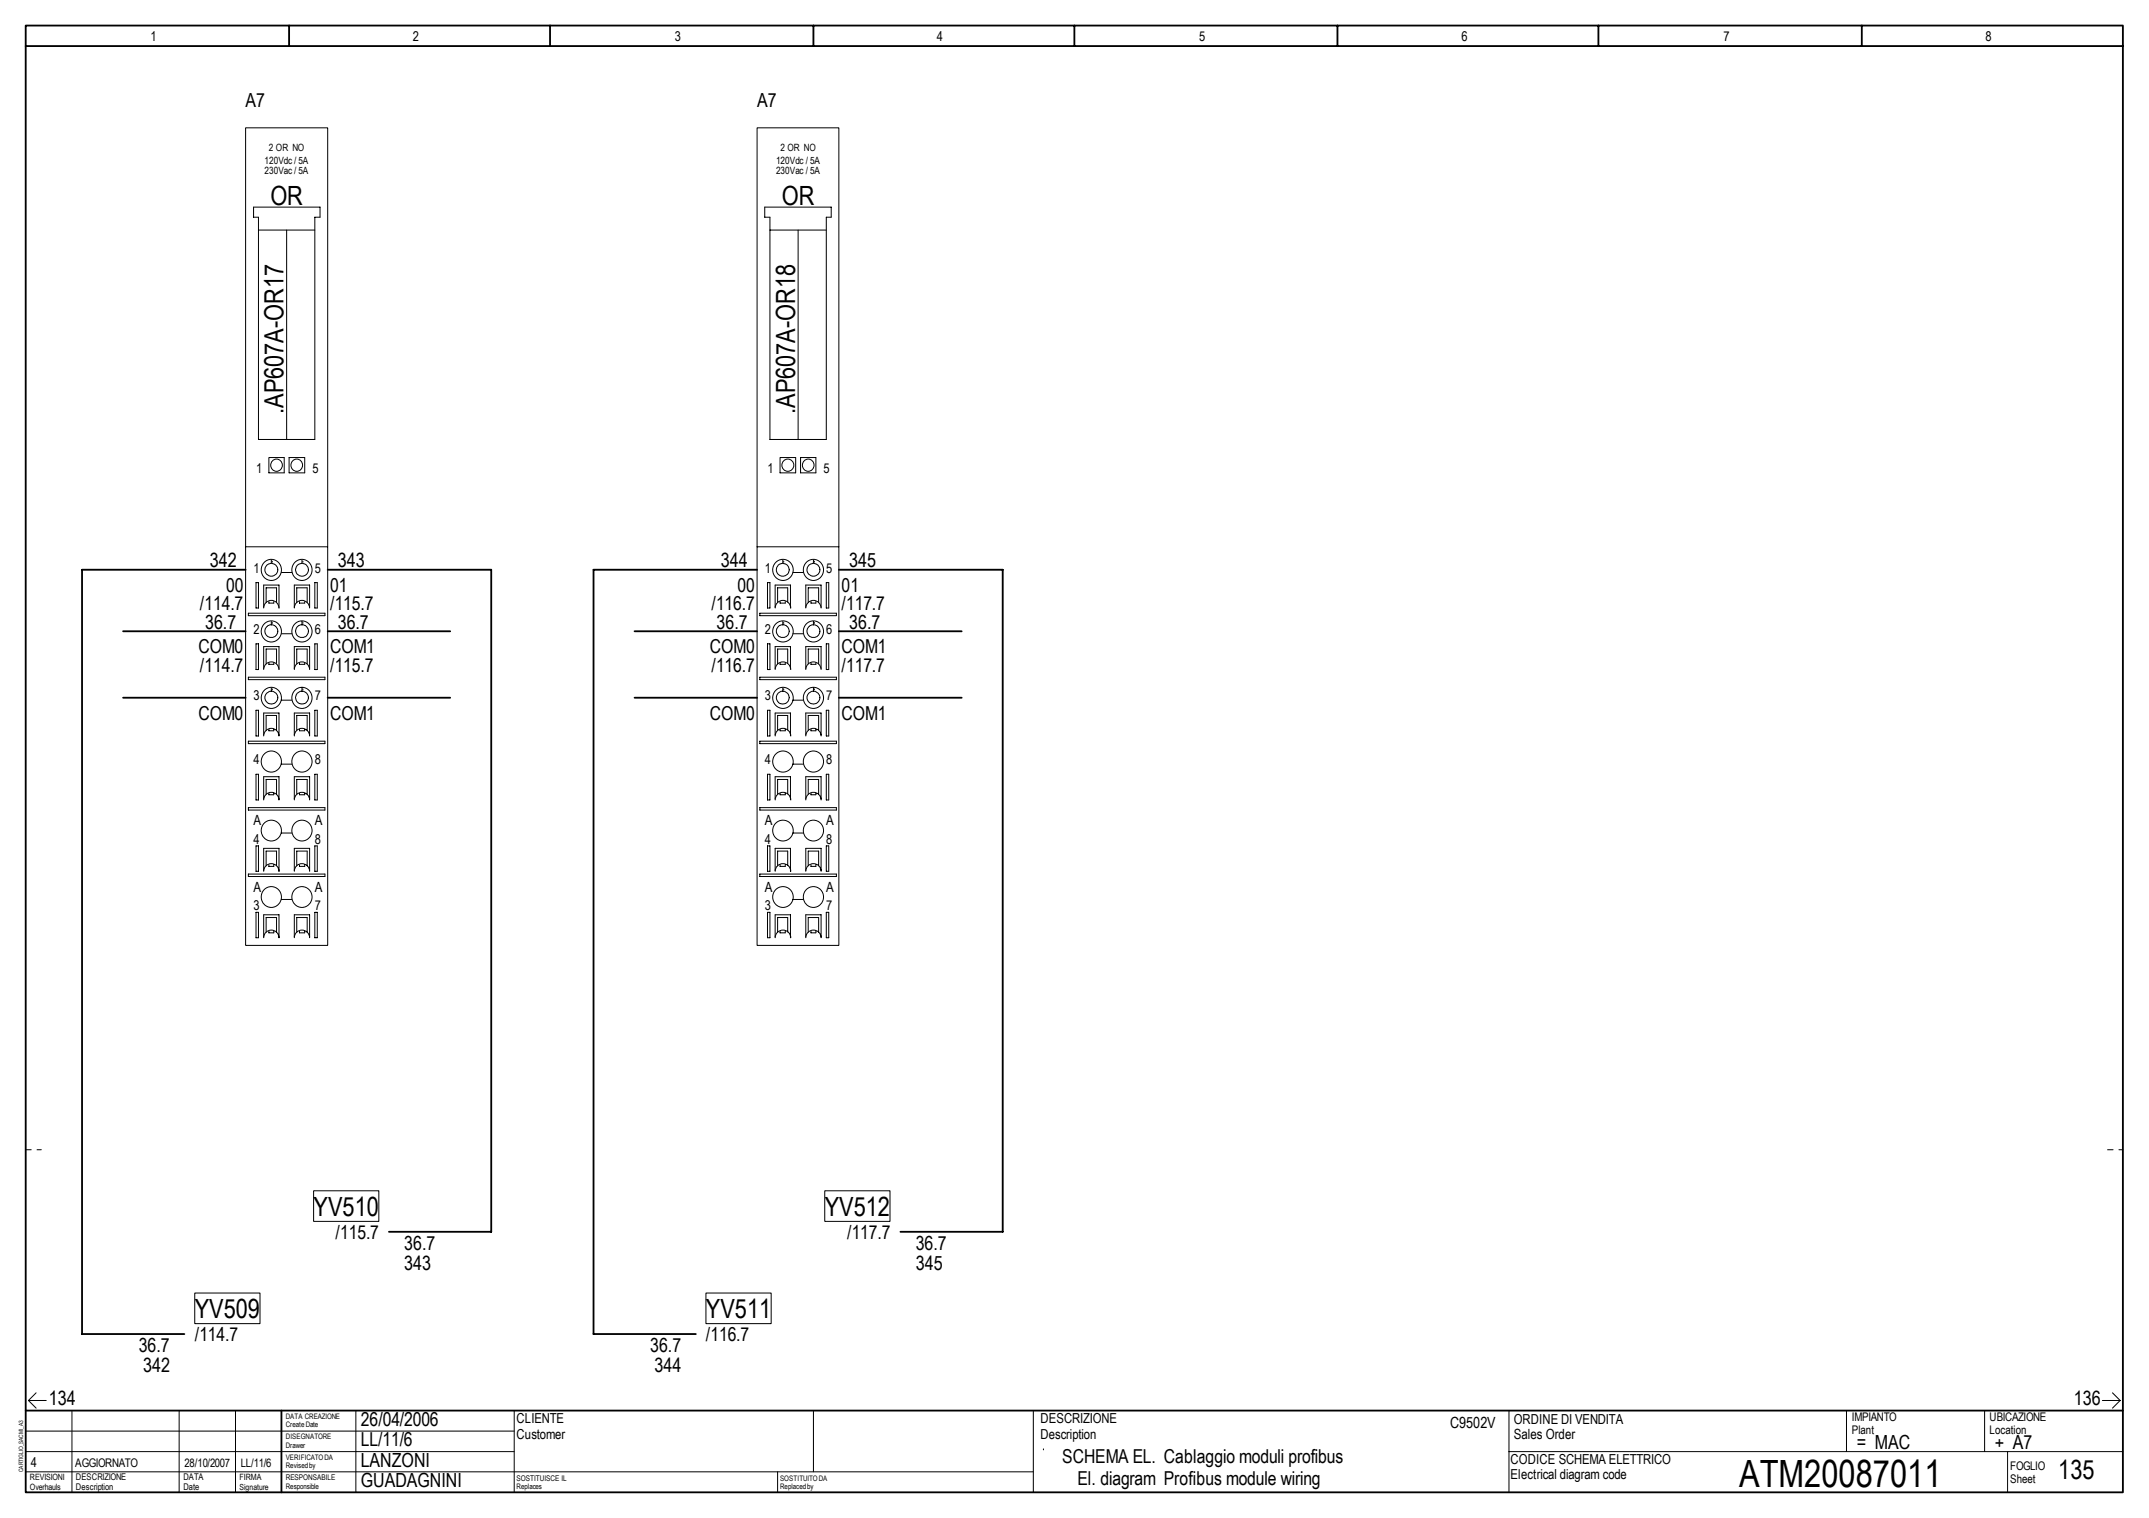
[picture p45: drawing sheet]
<svg xmlns="http://www.w3.org/2000/svg" width="297mm" height="210mm" viewBox="0 0 297 210" stroke-linecap="round" stroke-linejoin="round" font-family="sans-serif">
<defs><g id="words">
<text font-size="5.2" x="240.4" y="205.6">ATM20087011</text>
<g font-size="3.7">
<text x="37.4" y="28.3">OR</text>
<text x="108.1" y="28.3">OR</text>
<text x="39.2" y="57.3" transform="rotate(-90 39.2 57.3)">.AP607A-OR17</text>
<text x="109.9" y="57.3" transform="rotate(-90 109.9 57.3)">.AP607A-OR18</text>
<text x="43.3" y="168.1">YV510</text>
<text x="114" y="168.1">YV512</text>
<text x="26.9" y="182.2">YV509</text>
<text x="97.6" y="182.2">YV511</text>
<text x="284.5" y="204.6">135</text>
</g>
<g font-size="2.7">
<text x="33.9" y="14.9">A7</text>
<text x="104.6" y="14.9">A7</text>
<text x="29" y="78.5">342</text>
<text x="31.2" y="81.9">00</text>
<text x="45.6" y="81.9">01</text>
<text x="46.7" y="78.5">343</text>
<text x="99.6" y="78.5">344</text>
<text x="101.9" y="81.9">00</text>
<text x="116.3" y="81.9">01</text>
<text x="117.4" y="78.5">345</text>
<text x="27.6" y="84.3">/114.7</text>
<text x="28.4" y="86.9">36.7</text>
<text x="45.6" y="84.3">/115.7</text>
<text x="46.7" y="86.9">36.7</text>
<text x="98.3" y="84.3">/116.7</text>
<text x="99.1" y="86.9">36.7</text>
<text x="116.3" y="84.3">/117.7</text>
<text x="117.4" y="86.9">36.7</text>
<text x="27.4" y="90.4">COM0</text>
<text x="27.6" y="92.9">/114.7</text>
<text x="45.6" y="90.4">COM1</text>
<text x="45.6" y="92.9">/115.7</text>
<text x="98.1" y="90.4">COM0</text>
<text x="98.3" y="92.9">/116.7</text>
<text x="116.3" y="90.4">COM1</text>
<text x="116.3" y="92.9">/117.7</text>
<text x="27.4" y="99.5">COM0</text>
<text x="45.6" y="99.5">COM1</text>
<text x="98.1" y="99.5">COM0</text>
<text x="116.3" y="99.5">COM1</text>
<text x="46.4" y="171.3">/115.7</text>
<text x="55.9" y="172.8">36.7</text>
<text x="117.1" y="171.3">/117.7</text>
<text x="126.6" y="172.8">36.7</text>
<text x="55.9" y="175.6">343</text>
<text x="126.6" y="175.6">345</text>
<text x="26.9" y="185.4">/114.7</text>
<text x="97.6" y="185.4">/116.7</text>
<text x="19.2" y="186.9">36.7</text>
<text x="19.8" y="189.8">342</text>
<text x="89.9" y="186.9">36.7</text>
<text x="90.5" y="189.8">344</text>
<text x="6.8" y="194.3">134</text>
<text x="49.9" y="197.2">26/04/2006</text>
<text x="286.7" y="194.3">136</text>
<text x="49.9" y="202.8">LANZONI</text>
<text x="49.9" y="200">LL/11/6</text>
<text x="146.8" y="202.3">SCHEMA EL. Cablaggio moduli profibus</text>
<text x="256.6" y="200.3">= MAC</text>
<text x="275.7" y="200.3">+ A7</text>
<text x="49.9" y="205.6">GUADAGNINI</text>
<text x="148.9" y="205.3">El. diagram Profibus module wiring</text>
</g>
<text font-size="2.1" x="200.5" y="197.5">C9502V</text>
<g font-size="1.9">
<text x="20.8" y="5.7">1</text>
<text x="57.1" y="5.7">2</text>
<text x="93.3" y="5.7">3</text>
<text x="129.5" y="5.7">4</text>
<text x="165.8" y="5.7">5</text>
<text x="202" y="5.7">6</text>
<text x="238.2" y="5.7">7</text>
<text x="274.4" y="5.7">8</text>
<text x="35.4" y="65.4">1</text>
<text x="43.2" y="65.4">5</text>
<text x="106.1" y="65.4">1</text>
<text x="113.8" y="65.4">5</text>
<text x="35" y="79.2">1</text>
<text x="43.5" y="79.2">5</text>
<text x="105.7" y="79.2">1</text>
<text x="114.2" y="79.2">5</text>
<text x="35" y="87.7">2</text>
<text x="43.5" y="87.7">6</text>
<text x="105.7" y="87.7">2</text>
<text x="114.2" y="87.7">6</text>
<text x="35" y="96.8">3</text>
<text x="43.5" y="96.8">7</text>
<text x="105.7" y="96.8">3</text>
<text x="114.2" y="96.8">7</text>
<text x="35" y="105.7">4</text>
<text x="43.5" y="105.7">8</text>
<text x="105.7" y="105.7">4</text>
<text x="114.2" y="105.7">8</text>
<text x="35" y="114.1">A</text>
<text x="35" y="116.7">4</text>
<text x="43.5" y="114.1">A</text>
<text x="43.5" y="116.7">8</text>
<text x="105.7" y="114.1">A</text>
<text x="105.7" y="116.7">4</text>
<text x="114.2" y="114.1">A</text>
<text x="114.2" y="116.7">8</text>
<text x="35" y="123.3">A</text>
<text x="35" y="125.9">3</text>
<text x="43.5" y="123.3">A</text>
<text x="43.5" y="125.9">7</text>
<text x="105.7" y="123.3">A</text>
<text x="105.7" y="125.9">3</text>
<text x="114.2" y="123.3">A</text>
<text x="114.2" y="125.9">7</text>
<text x="71.4" y="196.8">CLIENTE</text>
<text x="143.8" y="196.8">DESCRIZIONE</text>
<text x="209.2" y="196.9">ORDINE DI VENDITA</text>
<text x="4.3" y="202.8">4</text>
<text x="71.4" y="199">Customer</text>
<text x="143.8" y="198.9">Description</text>
<text x="208.8" y="202.4">CODICE SCHEMA ELETTRICO</text>
<text x="209.2" y="199">Sales Order</text>
<text x="208.8" y="204.6">Electrical diagram code</text>
</g>
<g font-size="1.6">
<text x="256" y="196.5">IMPIANTO</text>
<text x="275" y="196.5">UBICAZIONE</text>
<text x="10.4" y="202.8">AGGIORNATO</text>
<text x="25.5" y="202.8">28/10/2007</text>
<text x="33.3" y="202.8">LL/11/6</text>
<text x="256" y="198.3">Plant</text>
<text x="275" y="198.3">Location</text>
<text x="277.9" y="203.2">FOGLIO</text>
<text x="277.9" y="205">Sheet</text>
</g>
<g font-size="1.4">
<text x="36.6" y="22.7">120Vdc / 5A</text>
<text x="37.2" y="20.9">2 OR NO</text>
<text x="107.3" y="22.7">120Vdc / 5A</text>
<text x="107.9" y="20.9">2 OR NO</text>
<text x="36.6" y="24">230Vac / 5A</text>
<text x="107.3" y="24">230Vac / 5A</text>
</g>
<g font-size="1.3">
<text x="10.5" y="204.7">DESCRIZIONE</text>
<text x="10.5" y="206.1">Description</text>
<text x="25.4" y="204.7">DATA</text>
<text x="25.4" y="206.1">Date</text>
</g>
<g font-size="1.2">
<text x="4.1" y="204.7">REVISIONI</text>
<text x="4.1" y="206">Overhauls</text>
<text x="33.1" y="204.7">FIRMA</text>
<text x="33.1" y="206">Signature</text>
</g>
<g font-size="1.1">
<text x="39.5" y="204.7">RESPONSABILE</text>
<text x="71.4" y="204.7">SOSTITUISCE IL</text>
</g>
<g font-size="1">
<text x="39.5" y="196.2">DATA CREAZIONE</text>
<text x="39.5" y="197.4">Create Date</text>
<text x="39.5" y="199">DISEGNATORE</text>
<text x="39.5" y="200.2">Drawer</text>
<text x="39.5" y="201.8">VERIFICATO DA</text>
<text x="39.5" y="203.1">Revised by</text>
<text x="39.5" y="205.8">Responsible</text>
<text x="71.4" y="205.9">Replaces</text>
<text x="107.8" y="204.7">SOSTITUITO DA</text>
<text x="107.8" y="205.9">Replaced by</text>
</g>
<text font-size=".8" x="3.2" y="203.6" transform="rotate(-90 3.2 203.6)">CARTIGLIO_SACMI_A3</text>
</g></defs>
<path d="M3.6 3.5h289.8v202.9h-289.8zM3.6 6.4h289.8M40 3.5v2.9M76 3.5v2.9M112.4 3.5v2.9M148.5 3.5v2.9M184.9 3.5v2.9M220.9 3.5v2.9M257.3 3.5v2.9M3.6 195.1h289.8M38.9 195.1v11.3" fill="none" stroke="#000" stroke-width=".25"/>
<g fill="none" stroke="#000" stroke-width=".14">
<path d="M3.6 197.9h67.5M3.9 193.7l1.1 1M3.9 193.7h2.5M5 192.6l-1.1 1.1M9.9 195.1v11.3M24.8 195.1v11.3M32.6 195.1v11.3M49.2 195.1v11.3M71.1 195.1v11.3M112.4 195.1v8.4M290.6 193.7h2.4M292 192.6l1 1.1"/>
<path d="M293 193.7l-1 1M3.6 200.7h67.5M3.6 203.5h139.2M107.5 203.5v2.9"/>
</g>
<path d="M3.6 159h2.1M291.3 159h2.1" fill="none" stroke="#000" stroke-width=".14" stroke-dasharray=".8 .8"/>
<path d="M114.9 195.8h26.2v7h-26.2z" fill="#fff"/>
<g fill="none" stroke="#000" stroke-width=".14">
<path d="M33.9 17.7h11.4v113h-11.4zM104.6 17.7h11.3v113h-11.3zM35 28.6h9.2v1.4h-.7v30.8h-7.8v-30.8h-.7zM35.7 31.8h7.8M39.6 31.8v29M105.7 28.6h9.2v1.4h-.7v30.8h-7.8v-30.8h-.7zM106.4 31.8h7.8M110.3 31.8v29M33.9 75.6h11.4M36.7 77.6a1.42 1.42 0 0 1 1.9 .4 1.42 1.42 0 0 1-.3 1.9 1.42 1.42 0 0 1-1.9-.2 1.52 1.52 0 0 1 .3-2.1zM37.2 63.3h2.1v2.1h-2.1zM37.5 77.4v.5"/>
<path d="M37.6 77.6h.1M38.9 79.2h1.4M40 63.3h2.1v2.1h-2.1zM40.9 77.6a1.42 1.42 0 0 1 2 .4 1.42 1.42 0 0 1-.3 1.9 1.42 1.42 0 0 1-2-.2 1.52 1.52 0 0 1 .3-2.1zM41.7 77.4v.5M41.9 77.6h.1M104.6 75.6h11.3M107.8 63.3h2.2v2.1h-2.2zM108.2 77.4v.5M108.3 77.6h.1M109.6 79.2h1.4M110.7 63.3h2.1v2.1h-2.1z"/>
<path d="M111.6 77.6a1.42 1.42 0 0 1 2 .4 1.42 1.42 0 0 1-.3 1.9 1.42 1.42 0 0 1-2-.2 1.52 1.52 0 0 1 .3-2.1zM112.4 77.4v.5M112.6 77.6h.1M34.3 84.8h10.6v.3h-10.6zM34.3 93.6h10.6v.4h-10.6zM35.4 80.6h.3v3.5h-.3zM35.4 89h.3v3.6h-.3zM35.4 98.2h.3v3.6h-.3zM36.4 84v-3.1h2.2v3.2a1.06 1.06 0 0 0-1.1-1.1 1.06 1.06 0 0 0-1.1 1.1M36.4 92.6a1.06 1.06 0 0 1 1.1-1.1 1.06 1.06 0 0 1 1.1 1.1M36.4 92.5v-3.1h2.2v3.1M36.7 86.1a1.42 1.42 0 0 1 1.9 .4 1.42 1.42 0 0 1-.3 1.9 1.42 1.42 0 0 1-1.9-.2 1.52 1.52 0 0 1 .3-2.1z"/>
<path d="M36.7 95.3a1.42 1.42 0 0 1 1.9 .3 1.42 1.42 0 0 1-.3 2 1.42 1.42 0 0 1-1.9-.2 1.52 1.52 0 0 1 .3-2.1zM37.2 83.2v.2h.6v-.2M37.2 91.7v.2h.6v-.2M37.5 85.9v.5M37.5 95.1v.5M37.6 86.1h.1M37.6 95.2h.1M38.2 83.3v-2h-1.4v2M38.2 91.7v-2h-1.4v2.1M38.9 87.6h1.4M38.9 96.8h1.4M40.7 84.1a1.06 1.06 0 0 1 1-1.1 1.06 1.06 0 0 1 1.1 1.1"/>
<path d="M40.7 92.6a1.06 1.06 0 0 1 1-1.1 1.06 1.06 0 0 1 1.1 1.1M40.7 84v-3.1h2.1v3.1M40.7 92.5v-3.1h2.1v3.1M40.9 86.1a1.42 1.42 0 0 1 2 .4 1.42 1.42 0 0 1-.3 1.9 1.42 1.42 0 0 1-2-.2 1.52 1.52 0 0 1 .3-2.1zM40.9 95.3a1.42 1.42 0 0 1 2 .3 1.42 1.42 0 0 1-.3 2 1.42 1.42 0 0 1-2-.2 1.52 1.52 0 0 1 .3-2.1zM41 83.3v-2h1.5v2M41 91.8v-2.1h1.5v2.1M41.4 83.2v.2h.7v-.2M41.4 91.7v.2h.7v-.2M41.7 85.9v.5M41.7 95.1v.5M41.9 86.1h.1"/>
<path d="M41.9 95.2h.1M43.5 80.6h.4v3.5h-.4zM43.5 89h.4v3.6h-.4zM43.5 98.2h.4v3.6h-.4zM105 84.8h10.6v.3h-10.6zM105 93.6h10.6v.4h-10.6zM106.1 80.6h.3v3.5h-.3zM106.1 89h.3v3.6h-.3zM106.1 98.2h.3v3.6h-.3zM107.1 84.1a1.08 1.08 0 0 1 1.1-1.1 1.08 1.08 0 0 1 1.1 1.1M107.1 92.6a1.08 1.08 0 0 1 1.1-1.1 1.08 1.08 0 0 1 1.1 1.1M107.1 84v-3.1h2.2v3.2"/>
<path d="M107.1 92.5v-3.1h2.2v3.1M107.8 83.2v.2h.7v-.2M107.8 91.7v.2h.7v-.2M108.2 85.9v.5M108.2 95.1v.5M108.3 86.1h.1M108.3 95.2h.1M108.9 83.3v-2h-1.4v2M108.9 91.7v-2h-1.4v2.1M109.6 87.6h1.4M109.6 96.8h1.4M111.4 84.1a1.06 1.06 0 0 1 1-1.1 1.06 1.06 0 0 1 1.1 1.1"/>
<path d="M111.4 92.6a1.06 1.06 0 0 1 1-1.1 1.06 1.06 0 0 1 1.1 1.1M111.4 84v-3.1h2.1v3.1M111.4 92.5v-3.1h2.1v3.1M111.6 86.1a1.42 1.42 0 0 1 2 .4 1.42 1.42 0 0 1-.3 1.9 1.42 1.42 0 0 1-2-.2 1.52 1.52 0 0 1 .3-2.1zM111.6 95.3a1.42 1.42 0 0 1 2 .3 1.42 1.42 0 0 1-.3 2 1.42 1.42 0 0 1-2-.2 1.52 1.52 0 0 1 .3-2.1zM111.7 83.3v-2h1.5v2M111.7 91.8v-2.1h1.5v2.1M112.1 83.2v.2h.7v-.2M112.1 91.7v.2h.7v-.2M112.4 85.9v.5M112.4 95.1v.5M112.6 86.1h.1"/>
<path d="M112.6 95.2h.1M114.2 80.6h.4v3.5h-.4zM114.2 89h.4v3.6h-.4zM114.2 98.2h.4v3.6h-.4zM34.3 102.5h10.6v.3h-10.6zM34.3 111.7h10.6v.3h-10.6zM35.4 107.1h.3v3.5h-.3zM35.4 117h.3v3.5h-.3zM36.4 101.8a1.06 1.06 0 0 1 1.1-1.1 1.06 1.06 0 0 1 1.1 1.1M36.4 110.6a1.06 1.06 0 0 1 1.1-1 1.06 1.06 0 0 1 1.1 1M36.4 101.6v-3h2.2v3.1M36.4 110.5v-3.1h2.2v3.2"/>
<path d="M36.7 104.1a1.42 1.42 0 0 1 1.9 .4 1.42 1.42 0 0 1-.3 1.9 1.42 1.42 0 0 1-1.9-.2 1.52 1.52 0 0 1 .3-2.1zM37.2 100.8v.2h.6v-.2M37.2 109.7v.2h.6v-.2M37.2 119.6v.2h.6v-.2M38.2 100.9v-2h-1.4v2.1M38.2 109.8v-2h-1.4v2M38.2 119.7v-2h-1.4v2M38.9 105.7h1.4M38.9 115.2h1.4M40.7 101.8a1.06 1.06 0 0 1 1-1.1 1.06 1.06 0 0 1 1.1 1.1M40.7 110.6a1.06 1.06 0 0 1 1-1 1.06 1.06 0 0 1 1.1 1M40.7 101.6v-3h2.1v3"/>
<path d="M40.7 110.5v-3.1h2.1v3.1M40.9 104.1a1.42 1.42 0 0 1 2 .4 1.42 1.42 0 0 1-.3 1.9 1.42 1.42 0 0 1-2-.2 1.52 1.52 0 0 1 .3-2.1zM41 101v-2.1h1.5v2.1M41 109.8v-2h1.5v2M41 119.7v-2h1.5v2M41.4 100.8v.2h.7v-.2M41.4 109.7v.2h.7v-.2M41.4 119.6v.2h.7v-.2M43.5 107.1h.4v3.5h-.4zM43.5 117h.4v3.5h-.4zM105 102.5h10.6v.3h-10.6zM105 111.7h10.6v.3h-10.6z"/>
<path d="M106.1 107.1h.3v3.5h-.3zM106.1 117h.3v3.5h-.3zM107.1 101.8a1.08 1.08 0 0 1 1.1-1.1 1.08 1.08 0 0 1 1.1 1.1M107.1 110.6a1.08 1.08 0 0 1 1.1-1 1.08 1.08 0 0 1 1.1 1M107.1 101.6v-3h2.2v3.1M107.1 110.5v-3.1h2.2v3.2M107.8 100.8v.2h.7v-.2M107.8 109.7v.2h.7v-.2M107.8 119.6v.2h.7v-.2M108.9 100.9v-2h-1.4v2.1M108.9 109.8v-2h-1.4v2M108.9 119.7v-2h-1.4v2"/>
<path d="M109.6 105.7h1.4M109.6 115.2h1.4M111.4 101.8a1.06 1.06 0 0 1 1-1.1 1.06 1.06 0 0 1 1.1 1.1M111.4 110.6a1.06 1.06 0 0 1 1-1 1.06 1.06 0 0 1 1.1 1M111.4 101.6v-3h2.1v3M111.4 110.5v-3.1h2.1v3.1M111.6 104.1a1.42 1.42 0 0 1 2 .4 1.42 1.42 0 0 1-.3 1.9 1.42 1.42 0 0 1-2-.2 1.52 1.52 0 0 1 .3-2.1zM111.7 101v-2.1h1.5v2.1M111.7 109.8v-2h1.5v2M111.7 119.7v-2h1.5v2M112.1 100.8v.2h.7v-.2M112.1 109.7v.2h.7v-.2"/>
<path d="M112.1 119.6v.2h.7v-.2M114.2 107.1h.4v3.5h-.4zM114.2 117h.4v3.5h-.4zM34.3 120.9h10.6v.3h-10.6zM35.4 126.2h.3v3.5h-.3zM36.4 120.4v-3.1h2.2v3.2a1.06 1.06 0 0 0-1.1-1.1 1.06 1.06 0 0 0-1.1 1.1M36.4 129.6v-3.1h2.2v3.2a1.06 1.06 0 0 0-1.1-1.1 1.06 1.06 0 0 0-1.1 1.1M37.2 128.8v.2h.6v-.2M38.2 128.9v-2h-1.4v2M38.9 124.4h1.4M40.7 120.5a1.06 1.06 0 0 1 1-1.1 1.06 1.06 0 0 1 1.1 1.1M40.7 129.7a1.06 1.06 0 0 1 1-1.1 1.06 1.06 0 0 1 1.1 1.1"/>
<path d="M40.7 120.4v-3.1h2.1v3.1M40.7 129.6v-3.1h2.1v3.1M41 128.9v-2h1.5v2M41.4 128.8v.2h.7v-.2M43.5 126.2h.4v3.5h-.4zM105 120.9h10.6v.3h-10.6zM106.1 126.2h.3v3.5h-.3zM107.1 120.5a1.08 1.08 0 0 1 1.1-1.1 1.08 1.08 0 0 1 1.1 1.1M107.1 129.7a1.08 1.08 0 0 1 1.1-1.1 1.08 1.08 0 0 1 1.1 1.1M107.1 120.4v-3.1h2.2v3.2M107.1 129.6v-3.1h2.2v3.2M107.8 128.8v.2h.7v-.2"/>
<path d="M108.9 128.9v-2h-1.4v2M109.6 124.4h1.4M111.4 120.5a1.06 1.06 0 0 1 1-1.1 1.06 1.06 0 0 1 1.1 1.1M111.4 129.7a1.06 1.06 0 0 1 1-1.1 1.06 1.06 0 0 1 1.1 1.1M111.4 120.4v-3.1h2.1v3.1M111.4 129.6v-3.1h2.1v3.1M111.7 128.9v-2h1.5v2M112.1 128.8v.2h.7v-.2M114.2 126.2h.4v3.5h-.4zM26.9 178.8h9v4.2h-9zM43.3 164.7h9.1v4.2h-9.1zM97.6 178.8h9v4.2h-9z"/>
<path d="M114 164.7h9v4.2h-9zM142.8 195.1v11.3M208.6 195.1v11.3M255.2 195.1v5.6M274.3 195.1v5.6M144.2 200.3h.1M208.6 200.7h84.8M277.5 200.7v5.7"/>
<circle cx="37.5" cy="78.8" r=".87"/>
<circle cx="38.2" cy="64.3" r=".82"/>
<circle cx="41" cy="64.3" r=".82"/>
<circle cx="41.7" cy="78.8" r=".89"/>
<circle cx="108.2" cy="78.8" r="1.44"/>
<circle cx="108.2" cy="78.8" r=".88"/>
<circle cx="108.9" cy="64.3" r=".84"/>
<circle cx="111.7" cy="64.3" r=".82"/>
<circle cx="112.4" cy="78.8" r=".88"/>
<circle cx="37.5" cy="96.5" r=".89"/>
<circle cx="37.5" cy="87.3" r=".88"/>
<circle cx="41.7" cy="96.5" r=".89"/>
<circle cx="41.7" cy="87.3" r=".88"/>
<circle cx="108.2" cy="87.3" r=".9"/>
<circle cx="108.2" cy="96.5" r=".89"/>
<circle cx="108.2" cy="96.5" r="1.44"/>
<circle cx="108.2" cy="87.3" r="1.44"/>
<circle cx="112.4" cy="87.3" r=".88"/>
<circle cx="112.4" cy="96.5" r=".88"/>
<circle cx="37.5" cy="114.8" r="1.42"/>
<circle cx="41.7" cy="114.8" r="1.42"/>
<circle cx="108.2" cy="105.3" r="1.44"/>
<circle cx="108.2" cy="114.8" r="1.43"/>
<circle cx="112.4" cy="114.8" r="1.42"/>
<circle cx="37.5" cy="124" r="1.42"/>
<circle cx="41.7" cy="124" r="1.42"/>
<circle cx="108.2" cy="124" r="1.43"/>
<circle cx="112.4" cy="124" r="1.42"/>
</g>
<path d="M33.9 78.8h-22.6v105.7h14.2M45.3 78.8h22.6v91.5h-14.1M104.6 78.8h-22.6v105.7h14.2M115.9 78.8h22.7v91.5h-14.1M17 87.3h16.9M17 96.5h16.9M45.3 87.3h16.9M45.3 96.5h16.9M87.7 87.3h16.9M87.7 96.5h16.9M115.9 87.3h17M115.9 96.5h17" fill="none" stroke="#000" stroke-width=".25"/>
<use href="#words"/>
</svg>
